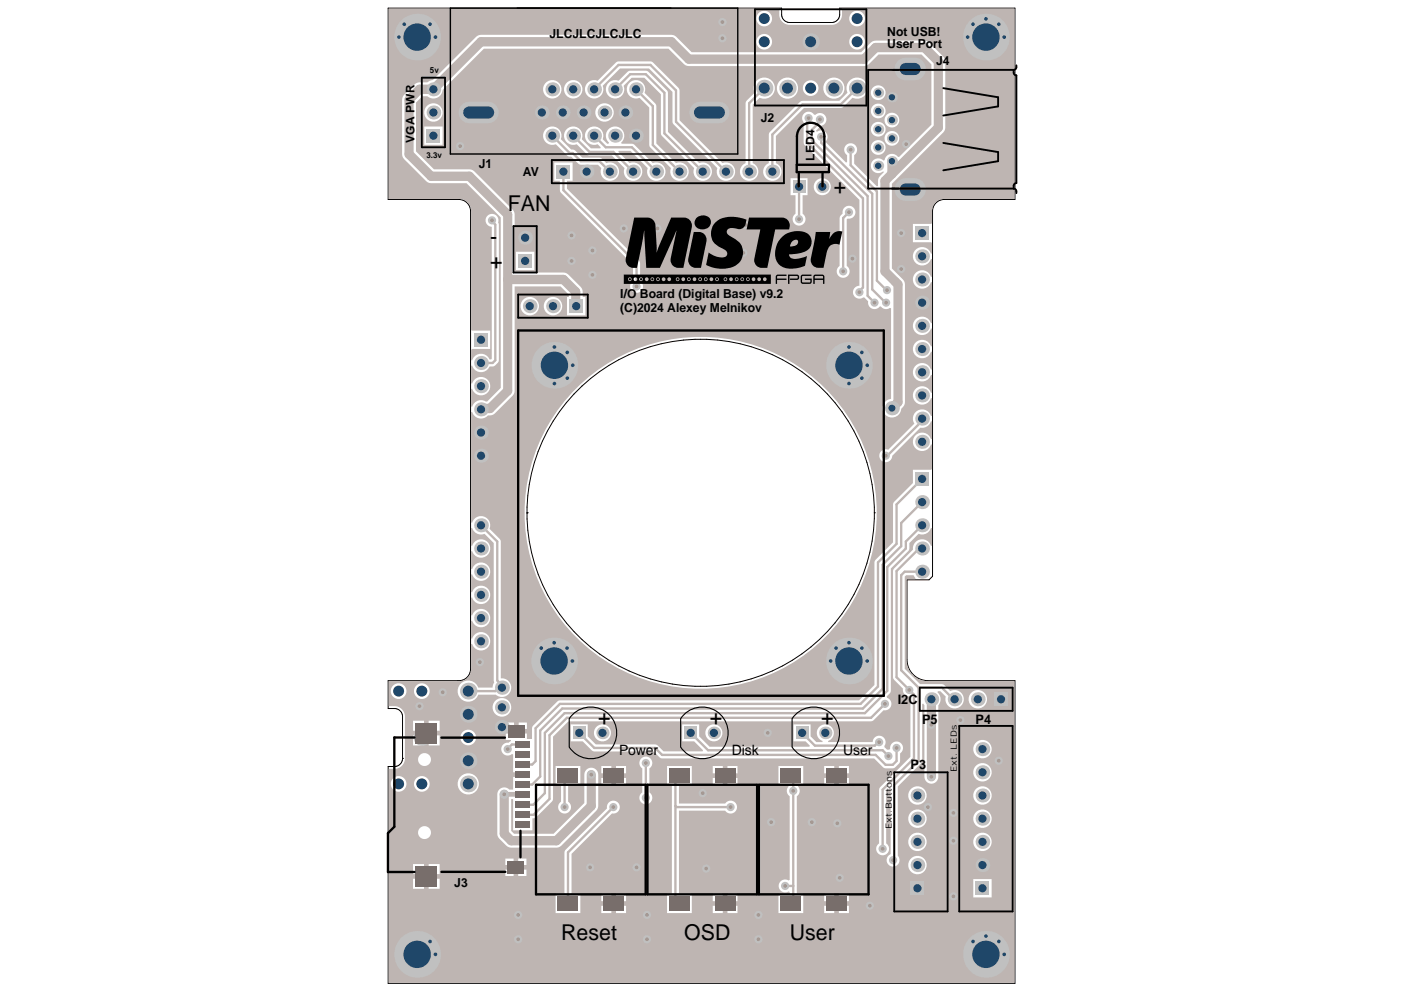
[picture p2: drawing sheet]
<svg xmlns="http://www.w3.org/2000/svg" width="297mm" height="210mm" viewBox="0 0 297 210" stroke-linecap="round" stroke-linejoin="round" font-family="sans-serif">
<defs><g id="words">
<text font-size="14.5" x="131.2" y="57.2">A</text>
<g font-size="4.6">
<text x="176.4" y="41">+</text>
<text x="107.4" y="44.7">FAN</text>
<text x="103.7" y="51.5">-</text>
<text x="103.7" y="56.9">+</text>
<text x="126.6" y="153.4">+</text>
<text x="150.1" y="153.4">+</text>
<text x="173.7" y="153.4">+</text>
<text x="118.7" y="199">Reset</text>
<text x="144.7" y="199">OSD</text>
<text x="167.1" y="199">User</text>
</g>
<g font-size="3">
<text x="131" y="159.7">Power</text>
<text x="154.8" y="159.7">Disk</text>
<text x="178.4" y="159.7">User</text>
</g>
<g font-size="2.8">
<text x="189.9" y="148.9">I2C</text>
<text x="195.1" y="153.1">P5</text>
<text x="206.4" y="153.1">P4</text>
<text x="192.6" y="162.7">P3</text>
</g>
<g font-size="2.6">
<text x="116.3" y="8.1">JLCJLCJLCJLC</text>
<text x="187.7" y="7.6">Not USB!</text>
<text x="187.7" y="10.1">User Port</text>
<text x="198" y="13.7">J4</text>
<text x="160.9" y="25.8">J2</text>
<text x="101.3" y="35.5">J1</text>
<text x="110.6" y="37.3">AV</text>
<text x="131.2" y="63.1">I/O Board (Digital Base) v9.2</text>
<text x="131.2" y="65.9">(C)2024 Alexey Melnikov</text>
<text x="96.1" y="187.7">J3</text>
</g>
<g font-size="2.5">
<text x="87.7" y="30.3" transform="rotate(-90 87.7 30.3)">VGA PWR</text>
<text x="172.4" y="34.1" transform="rotate(-90 172.4 34.1)">LED4</text>
</g>
<g font-size="1.8">
<text x="202.5" y="163.4" transform="rotate(-90 202.5 163.4)">Ext. LEDs</text>
<text x="188.7" y="175.4" transform="rotate(-90 188.7 175.4)">Ext.Buttons</text>
</g>
<g font-size="1.7">
<text x="91" y="15.5">5v</text>
<text x="90.2" y="33.4">3.3v</text>
</g>
</g></defs>
<g fill="none" stroke="#000" stroke-width=".21">
<path d="M82.1 1.7h83.3a2.79 2.79 0 0 0 .4 2.4l.5 .5 .6 .2h9.2l.6-.2 .6-.5a2.79 2.79 0 0 0 .3-2.4h37.1v40.5h-15a2.45 2.45 0 0 0-2.4 2.5v77.2l-.7 .8h-4.7v16.9a4.4 4.4 0 0 0 4.4 4.4h18.4v64.1h-132.6v-45.9a2.79 2.79 0 0 0 2.4-.4l.5-.5 .2-.7v-9.1l-.2-.7-.5-.5a2.79 2.79 0 0 0-2.4-.4v-5.9h15a2.45 2.45 0 0 0 2.5-2.4v-96.9a2.45 2.45 0 0 0-2.5-2.5h-15zM111.5 108.5h.1M185 108.5h.1M83.4 149.9h.1M85.2 160.5h.1"/>
<circle cx="148.2" cy="108.5" r="36.7"/>
</g>
<g fill="#a6968d">
<circle cx="187.7" cy="61.4" r=".39"/>
<circle cx="185" cy="64" r=".39"/>
<circle cx="187.5" cy="64" r=".39"/>
<circle cx="104.1" cy="46.6" r=".39"/>
<circle cx="178.4" cy="57.4" r=".39"/>
<circle cx="180.3" cy="54.7" r=".39"/>
<circle cx="179.6" cy="44.9" r=".39"/>
<circle cx="136.6" cy="168.8" r=".39"/>
<circle cx="136.6" cy="161.5" r=".39"/>
<circle cx="129.8" cy="170.8" r=".39"/>
<circle cx="101.5" cy="140.1" r=".39"/>
<circle cx="125.1" cy="163.9" r=".39"/>
<circle cx="107.4" cy="158.5" r=".39"/>
<circle cx="191.7" cy="30.5" r=".39"/>
<circle cx="152.8" cy="8.1" r=".39"/>
<circle cx="169.1" cy="46.4" r=".39"/>
<circle cx="134.7" cy="60.6" r=".39"/>
<circle cx="106.7" cy="168.1" r=".39"/>
<circle cx="125.3" cy="58.2" r=".39"/>
<circle cx="120.9" cy="55.2" r=".39"/>
<circle cx="125.3" cy="53" r=".39"/>
<circle cx="120.9" cy="49.8" r=".39"/>
<circle cx="171.1" cy="25" r=".39"/>
<circle cx="173.7" cy="29" r=".39"/>
<circle cx="173.5" cy="25.3" r=".39"/>
<circle cx="97.3" cy="30.9" r=".39"/>
<circle cx="139.1" cy="48.3" r=".39"/>
<circle cx="157.8" cy="47.6" r=".39"/>
<circle cx="187.4" cy="96.4" r=".39"/>
<circle cx="187.2" cy="148.9" r=".39"/>
<circle cx="189.7" cy="158.3" r=".39"/>
<circle cx="188" cy="160" r=".39"/>
<circle cx="186" cy="157" r=".39"/>
<circle cx="119.4" cy="170.8" r=".39"/>
<circle cx="148.7" cy="167.8" r=".39"/>
<circle cx="192.4" cy="146" r=".39"/>
<circle cx="132" cy="48.3" r=".39"/>
<circle cx="196.3" cy="170.8" r=".39"/>
<circle cx="167.8" cy="167.3" r=".39"/>
<circle cx="177.2" cy="174.2" r=".39"/>
<circle cx="181.8" cy="61.8" r=".39"/>
<circle cx="203.2" cy="152.4" r=".39"/>
<circle cx="197" cy="153.4" r=".39"/>
<circle cx="197" cy="164.4" r=".39"/>
<circle cx="166.1" cy="187.5" r=".39"/>
<circle cx="151.9" cy="50.3" r=".39"/>
<circle cx="190.7" cy="49.3" r=".39"/>
<circle cx="180" cy="31.7" r=".39"/>
<circle cx="109.6" cy="193.6" r=".39"/>
<circle cx="190.7" cy="56.9" r=".39"/>
<circle cx="149.4" cy="183.8" r=".39"/>
<circle cx="109.6" cy="198.7" r=".39"/>
<circle cx="124.8" cy="183.5" r=".39"/>
<circle cx="134.7" cy="183.5" r=".39"/>
<circle cx="136.9" cy="193.6" r=".39"/>
<circle cx="201.7" cy="177.9" r=".39"/>
<circle cx="184" cy="191.6" r=".39"/>
<circle cx="162.4" cy="155.1" r=".39"/>
<circle cx="93.7" cy="146.5" r=".39"/>
<circle cx="88.7" cy="149.4" r=".39"/>
<circle cx="152.8" cy="4.7" r=".39"/>
<circle cx="211.3" cy="161" r=".39"/>
<circle cx="201.7" cy="172" r=".39"/>
<circle cx="160.5" cy="193.6" r=".39"/>
<circle cx="160.5" cy="198.7" r=".39"/>
<circle cx="136.9" cy="198.7" r=".39"/>
<circle cx="171.8" cy="174" r=".39"/>
<circle cx="163.2" cy="174" r=".39"/>
<circle cx="201.7" cy="189.7" r=".39"/>
<circle cx="188.9" cy="182" r=".39"/>
<circle cx="186.7" cy="179.6" r=".39"/>
<circle cx="177.6" cy="185.7" r=".39"/>
<circle cx="157.3" cy="53.5" r=".39"/>
<circle cx="154.6" cy="170.8" r=".39"/>
</g>
<path d="M82.2 1.8h82.7v1.4a2.21 2.21 0 0 0 2.2 2.1h9a2.21 2.21 0 0 0 2-2.1v-1.4h36.5v40.3h-14.9l-1.2 .3-.7 .6-.5 .9-.1 3.3-.2 .2h-3.9v3.9h3.9l.2 .1v2.2l-.3 .1a1.95 1.95 0 0 0-3-1.1 1.95 1.95 0 0 0 0 3.2 1.95 1.95 0 0 0 3-1h.3v3.7l-.3 .1v-.2a1.95 1.95 0 0 0-3-.8 1.95 1.95 0 0 0 .1 3.1 1.95 1.95 0 0 0 2.9-1h.3v8.7h-.3v-.2a1.95 1.95 0 0 0-3-.8 1.95 1.95 0 0 0 .1 3.1 1.95 1.95 0 0 0 2.9-1h.3v3.8h-.3v-.2a1.95 1.95 0 0 0-3-.8 1.95 1.95 0 0 0 .1 3.1 1.95 1.95 0 0 0 2.9-1h.3v3.8h-.3v-.2a1.95 1.95 0 0 0-3-.8 1.95 1.95 0 0 0 .1 3.2 1.95 1.95 0 0 0 2.9-1.1l.3 .1v3.7h-.3v-.2a1.95 1.95 0 0 0-3-.8 1.95 1.95 0 0 0 .1 3.2 1.95 1.95 0 0 0 2.9-1.1l.3 .1v3.7h-.3v-.2a1.95 1.95 0 0 0-2.7-1 1.95 1.95 0 0 0-.7 2.8l-5.6 5.6-.3-.1a1.37 1.37 0 0 0-1.6 1.2 1.37 1.37 0 0 0 1.3 1.5 1.37 1.37 0 0 0 1.5-1.3l6-6a1.92 1.92 0 0 0 2.1-1.4l.3 .1v3.7h-.3v-.2a1.95 1.95 0 0 0-3-.8 1.95 1.95 0 0 0 .1 3.2 1.95 1.95 0 0 0 2.9-1.1l.3 .1v5.1l-.2 .2h-3.9v2.8l-4.1 4.2-.1 8.4-3.8 3.9-.1 26.2-3.2 3.3h-63.3l-.6 .2-5.1 5.2-.2 .5v2.3h-1.1v-1.2h-4.5v1.4h1.1v.2l-.5 .4a1.37 1.37 0 0 0-1.5 1.7 1.37 1.37 0 0 0 2.2 .6l.3 .1v3.8h2v1h-2v2.7h-.9a1.47 1.47 0 0 0-1.6-.4 1.47 1.47 0 0 0-.9 1.4l.1 8.7 .3 .7 1.5 1.4 1.1 .5 9.9-.1 .7-.4 7.6-7.6 .2-.8-.1-7a1.47 1.47 0 0 0-1.6-1.1 1.47 1.47 0 0 0-1.3 1.5v6l-6.5 6.5h-8.3l-.7-.6v-6.7h.5v6.6h4v-2.5l.8-.3 3.5-3.6 .1-13.4 3.2-3.3h64.1l.5-.2 2.2-2.1a1.37 1.37 0 0 0 1.6-1 1.37 1.37 0 0 0-.9-1.7l-.1-.2 .6-.7 .3-.5v-25.9l3.7-3.7 .2-.5v-1.2l1.9-1.9a1.94 1.94 0 0 0 2.6-1.3h.3v3.8h-.3v-.2a1.96 1.96 0 0 0-2.3-1.1 1.96 1.96 0 0 0-1.5 2.1l-4 4-.2 .5v22.5l.2 .5 1.9 2a1.44 1.44 0 0 0 1.6 1.6v12.8l-6.6 6.6-.1 11.7a1.37 1.37 0 0 0-.2 2.1 1.37 1.37 0 0 0 2.1-.1 1.37 1.37 0 0 0-.3-2v-11.1l.7-.7 .2 .1v13.9a1.37 1.37 0 0 0-.7 2 1.37 1.37 0 0 0 2 .4 1.37 1.37 0 0 0 .2-2v-14.7l5.1-5.2 .1-12.2 .2-.1 .3 .3v15.2a1.47 1.47 0 0 0 1.4 1.4 1.47 1.47 0 0 0 1.5-1.4v-15.2a1.91 1.91 0 0 0-.2-2.7l.1-.2h.5l1.2 1.1-.1 .3a1.95 1.95 0 0 0 2.1 2.2 1.95 1.95 0 0 0 1.7-2.4 1.95 1.95 0 0 0-2.7-1.3l-1.6-1.4h-4.8l-3.3-3.3v-19.5l.3-.3h1.6l.4 .6-.1 .3-1.8 .1v17.4l.5 1.6 1.1 1.4 .8 .5 1.7 .5h18.7v63.9h-132.4v-45.3h1.4a2.21 2.21 0 0 0 2.1-2.2v-9a2.21 2.21 0 0 0-2.3-2.1h-1.2v-5.3h14.9l1.2-.3 .8-.6 .5-.9 .1-6 .2-.1 .1 .2a1.95 1.95 0 0 0 3 .8 1.95 1.95 0 0 0-.1-3.1 1.95 1.95 0 0 0-3 1h-.2v-3.7l.2-.1 .1 .2a1.96 1.96 0 0 0 3 .8 1.96 1.96 0 0 0-.1-3.1 1.96 1.96 0 0 0-3 1h-.2v-3.7l.2-.1 .1 .2a1.95 1.95 0 0 0 3 .8 1.95 1.95 0 0 0-.1-3.1 1.95 1.95 0 0 0-3 1h-.2v-3.7l.2-.1 .1 .2a1.95 1.95 0 0 0 3 .8 1.95 1.95 0 0 0-.1-3.1 1.95 1.95 0 0 0-3 1h-.2v-3.7l.2-.1 .1 .2a1.96 1.96 0 0 0 3 .8 1.96 1.96 0 0 0-.1-3.1 1.96 1.96 0 0 0-3 1h-.2v-3.8h.2l.1 .2a1.96 1.96 0 0 0 2.5 1.1l2 1.9v29.1l.1 .4-.4 1.1h-3a2.24 2.24 0 0 0-3.5-1.1 2.24 2.24 0 0 0 0 3.6 2.24 2.24 0 0 0 3.5-1h3.7a1.97 1.97 0 0 0 3.2-.9 1.97 1.97 0 0 0-2.1-2.6v-28.9l-.3-.5-2.1-2.2a1.95 1.95 0 0 0-1.2-2.6 1.95 1.95 0 0 0-2.5 1.3h-.2v-23.4h.2l.1 .2a1.95 1.95 0 0 0 3.2 .5 1.73 1.73 0 0 0 1.5-.4l3.8-3.8 .3-.6 .1-22.5h9.7l1.7 1.7v.5h-.3v3.9h3.8v-3.9h-.5l-.1-1.4-.4-.7-2.6-2.6-.6-.4h-10.7v-12.3l-.4-1-8.5-8.4-.7-.2h-7.5l-3.8-3.8v-10.3l1.4-1.3a3.4 3.4 0 0 1 2 .4 1.94 1.94 0 0 0 2.2-1.8l8.8-8.7h39l3.3 3.3 1 .4h37.1l1-.4 2.1-2.1h9.1l2.1 2.1v12.8l-6.9 6.8h-.3a1.63 1.63 0 0 0-1.6-.6 1.63 1.63 0 0 0-1.2 1.3l-.3-.1a1.57 1.57 0 0 0-2.2 .2 1.57 1.57 0 0 0 .1 2.1 1.57 1.57 0 0 0 2.1 .2l.3 .1a2.7 2.7 0 0 0-1.3 3h-.3l-4.8-4.8 .1-1.8a1.37 1.37 0 0 0 .2-2.1 1.37 1.37 0 0 0-2.1 .1 1.37 1.37 0 0 0 .3 2v1.5l-.2 .1-4.4-4.4 .2-.2a1.4 1.4 0 0 0-.1-1.8 1.4 1.4 0 0 0-1.9-.2l-.2-.1 1-1.1a1.37 1.37 0 0 0 1.1-1.9 1.37 1.37 0 0 0-2.2-.4l-.3-.1a1.38 1.38 0 0 0-2-.3 1.38 1.38 0 0 0-.2 2v4.3l.2 .5 11.6 11.6v18.2h-.2a1.38 1.38 0 0 0-1 1.9 1.38 1.38 0 0 0 2.1 .5l.2 .1 .8 .9a1.37 1.37 0 0 0 .8 1.4 1.37 1.37 0 0 0 1.6-.4h.3a1.37 1.37 0 0 0 1.9 .2l.2 .1v19.2a1.97 1.97 0 0 0-1.8 2 1.97 1.97 0 0 0 2 1.9 1.97 1.97 0 0 0 2-1.8 1.79 1.79 0 0 0 .8-1.4v-24.9l-.5-1.1-2.3-2.3v-17.9l10.9-10.9 .3-.6v-14.8l-.3-.6-3.3-3.2-.7-.2h-10.7l-.7 .4-2 2h-35.9l-3.2-3.2-1.1-.4h-40.2l-1.1 .4-9.3 9.2a4 4 0 0 1-2.6 .4l-1.1 .5-2.2 2.2-.4 .6v11.9l.2 .8 4.9 4.9 .6 .4 7.9 .1 7.2 7.2v36.1l-2.8 2.9h-.3a1.92 1.92 0 0 0-2.9 1.1l-.2-.1v-3.7h.2l.1 .2a1.95 1.95 0 0 0 3 .8 1.95 1.95 0 0 0-.1-3.2 1.95 1.95 0 0 0-3 1h-.2v-3.7h.2l.1 .2a1.96 1.96 0 0 0 1.8 1.2 1.96 1.96 0 0 0 1.8-1.2 1.71 1.71 0 0 0 1.9-1.4v-29.4a1.37 1.37 0 0 0-1.3-1.5 1.37 1.37 0 0 0-1.5 1.2 1.37 1.37 0 0 0 1.3 1.5v27.9l-.4 .2-.3-.5a1.94 1.94 0 0 0-1.9-.7 1.94 1.94 0 0 0-1.5 1.3h-.2v-2.2l.2-.2h3.8v-3.8h-3.9l-.1-.2v-25.1l-.3-1.3-1.1-1-1-.3h-15.1zM179.7 3.9a1.66 1.66 0 0 0 3.3 0 1.66 1.66 0 0 0-3.3 0zM160 3.9a1.66 1.66 0 0 0 3.3 0 1.66 1.66 0 0 0-3.3 0zM179.7 8.8a1.66 1.66 0 0 0 3.3 0 1.66 1.66 0 0 0-3.3 0zM160 8.8a1.66 1.66 0 0 0 3.3 0 1.66 1.66 0 0 0-3.3 0zM169.8 18.7a1.7 1.7 0 0 0 3.4 0 1.7 1.7 0 0 0-3.4 0zM119.3 18.9a1.96 1.96 0 0 0 3.9 0 1.96 1.96 0 0 0-3.9 0zM114.9 18.9a1.96 1.96 0 0 0 3.9 0 1.96 1.96 0 0 0-3.9 0zM162.9 27.9l-.2 .6v6a1.96 1.96 0 0 0-.8 3 1.96 1.96 0 0 0 3.1 0 1.96 1.96 0 0 0-.8-3v-5.7l5.9-6h8.1l2.2-2.1a2.24 2.24 0 0 0 3.2-1.7 2.24 2.24 0 0 0-2.6-2.6 2.24 2.24 0 0 0-1.7 3.2l-1.7 1.7-8.1 .1zM174.2 18.7a2.25 2.25 0 0 0 4.5 0 2.25 2.25 0 0 0-4.5 0zM164.3 18.7a2.25 2.25 0 0 0 4.5 0 2.25 2.25 0 0 0-4.5 0zM159.9 17.3a2.21 2.21 0 0 0-.2 2.3l-1.7 1.7-.3 .5v12.7a1.96 1.96 0 0 0-.8 3 1.96 1.96 0 0 0 3.1 0 1.96 1.96 0 0 0-.8-3v-12.3l1.5-1.5a2.25 2.25 0 0 0 2.9-1 2.25 2.25 0 0 0-.7-2.9 2.25 2.25 0 0 0-3 .5zM184.2 19.6a1.6 1.6 0 0 0 3.2 0 1.6 1.6 0 0 0-3.2 0zM184.2 23.5a1.6 1.6 0 0 0 3.2 0 1.6 1.6 0 0 0-3.2 0zM125.9 23.8a2 2 0 0 0 4 0 2 2 0 0 0-4 0zM89.7 23.8a2 2 0 0 0 4 0 2 2 0 0 0-4 0zM187.1 25.4a1.6 1.6 0 0 0 3.2 0 1.6 1.6 0 0 0-3.2 0zM184.2 27.3a1.6 1.6 0 0 0 3.2 0 1.6 1.6 0 0 0-3.2 0zM119.7 27.5a1.96 1.96 0 0 0 0 2.4 1.96 1.96 0 0 0 2.3 .6l2.4 2.3 5 .1 2.7 2.7a1.96 1.96 0 0 0 1.6 2.7 1.96 1.96 0 0 0 2.2-2.2 1.96 1.96 0 0 0-2.7-1.6l-2.4-2.4 .1-.2h2.5l3.6 3.7a1.96 1.96 0 0 0 1.6 2.7 1.96 1.96 0 0 0 2.2-2.2 1.96 1.96 0 0 0-2.7-1.6l-4.1-4-2.5-.1-.1-.2a1.95 1.95 0 0 0 .1-2.8 1.95 1.95 0 0 0-2.8 0 1.95 1.95 0 0 0 .1 2.8l-.1 .2h-.2l-1-.9a1.96 1.96 0 0 0-1.5-2.7 1.96 1.96 0 0 0-2.2 2.2 1.96 1.96 0 0 0 2.6 1.5l.7 .7-.1 .2h-2l-1.9-1.9a1.96 1.96 0 0 0-.9-2.5 1.96 1.96 0 0 0-2.5 .5zM89.8 26.8v3.8h3.8v-3.8zM187.1 29.3a1.6 1.6 0 0 0 3.2 0 1.6 1.6 0 0 0-3.2 0zM184.2 31.2a1.6 1.6 0 0 0 3.2 0 1.6 1.6 0 0 0-3.2 0zM124.1 17.7a1.96 1.96 0 0 0 1.3 3.1 1.96 1.96 0 0 0 2.1-2.7l3.7-3.6h6.1l5 5v6.3l.2 .5 9.3 9.3a1.96 1.96 0 0 0 1.5 2.7 1.96 1.96 0 0 0 2.2-2.2 1.96 1.96 0 0 0-2.7-1.6l-9-9-.1-6.6-5.8-5.9h-7.3l-4.2 4.1a1.96 1.96 0 0 0-2.3 .6zM128.6 17.7a1.96 1.96 0 0 0 1.3 3.1 1.96 1.96 0 0 0 2-2.7l1.7-1.6h2.7l3.5 3.4 .1 8.6 7 7.1a1.96 1.96 0 0 0 1.5 2.7 1.96 1.96 0 0 0 2.2-2.2 1.96 1.96 0 0 0-2.7-1.6l-6.6-6.6v-8.3l-.2-.5-3.9-3.9-.6-.2h-3.6l-2.1 2.1a1.96 1.96 0 0 0-2.3 .6zM133 17.7a1.96 1.96 0 0 0 0 2.4 1.96 1.96 0 0 0 2.3 .6l2.1 2.1v8.2l4.5 4.6a1.96 1.96 0 0 0 1.6 2.7 1.96 1.96 0 0 0 2.2-2.2 1.96 1.96 0 0 0-2.7-1.6l-4.1-4.1-.1-8.2-2.4-2.6a1.96 1.96 0 0 0-.9-2.4 1.96 1.96 0 0 0-2.5 .5zM115.3 27.5a1.96 1.96 0 0 0 0 2.4 1.96 1.96 0 0 0 2.3 .6l2.4 2.4 .9 .2 1.7 1.7 3.9 .1 .7 .7a1.96 1.96 0 0 0 1.6 2.7 1.96 1.96 0 0 0 2.2-2.2 1.96 1.96 0 0 0-2.7-1.6l-1.2-1.1h-3.9l-1.5-1.5-.9-.3-2.1-2.1a1.96 1.96 0 0 0-.9-2.5 1.96 1.96 0 0 0-2.5 .5zM172.2 39.5a1.81 1.81 0 0 0 3.6 0 1.81 1.81 0 0 0-3.6 0zM178.5 44.1l-.2 .3a1.66 1.66 0 0 1-.6 1.4l-.1 10.5a1.37 1.37 0 0 0-.2 2 1.37 1.37 0 0 0 2 0 1.37 1.37 0 0 0-.3-2v-9.9l.2-.2a1.37 1.37 0 0 0 1.6-1.8 1.37 1.37 0 0 0-2.4-.3zM167.3 37.7v3.6h1v3.9a1.37 1.37 0 0 0-.3 2.1 1.37 1.37 0 0 0 2.1 0 1.37 1.37 0 0 0-.3-2.1v-3.9h1v-3.6zM109.2 53.3v3.8h3.8v-3.8zM117.3 34.4v3.9h1.2v2.2l15.4 15.5v3.5a1.37 1.37 0 0 0-.3 2 1.37 1.37 0 0 0 2.1 0 1.37 1.37 0 0 0-.3-2v-3.8l-.2-.5-15.2-15.3v-1.6h1.1v-3.9zM115 64.8a1.96 1.96 0 0 0 3.9 0 1.96 1.96 0 0 0-3.9 0zM110.1 64.8a1.96 1.96 0 0 0 3.9 0 1.96 1.96 0 0 0-3.9 0zM111 108.5a37.2 37.2 0 0 0 74.5 0 37.2 37.2 0 0 0-74.5 0zM87.6 146.2a1.66 1.66 0 0 0 3.3 0 1.66 1.66 0 0 0-3.3 0zM82.7 146.2a1.66 1.66 0 0 0 3.3 0 1.66 1.66 0 0 0-3.3 0zM204.9 148a1.96 1.96 0 0 0 3.9 0 1.96 1.96 0 0 0-3.9 0zM104.2 149.7a2 2 0 0 0 4 0 2 2 0 0 0-4 0zM109.7 152.9v1.3h1.8v-1.3zM107 152.9v1.3h1.8v-1.3zM90.7 152.5v2.1h2.3v-2.1zM87.4 152.5v2.1h2.3v-2.1zM149.2 155.1a1.81 1.81 0 0 0 3.6 0 1.81 1.81 0 0 0-3.6 0zM125.6 155.1a1.85 1.85 0 0 0 3.7 0 1.85 1.85 0 0 0-3.7 0zM120.8 153.3v3.6h2.5l1.9 1.9 .5 .2h12.6l1.2 1.3 .6 .2h44.8l2.2 2 1.8 .1a2.35 2.35 0 0 0 1.5-1.3v-1.9a1.39 1.39 0 0 0-.2-2.4 1.39 1.39 0 0 0-1.9 1.5l-.6 .1-.5-.5-.1-.2a1.37 1.37 0 0 0-.6-2.2 1.37 1.37 0 0 0-1.9 1.3h-9.4v-.2a1.8 1.8 0 0 0 .9-2.8 1.8 1.8 0 0 0-2.9 0 1.8 1.8 0 0 0 .8 2.8v.2h-1.3l-1.2-1.2v-2.5h-3.6v3.6h2.5l.9 .9-.1 .2h-21.1l-2.2-2.2v-2.5h-3.6v3.6h2.6l1.8 1.9v.2h-8.3l-1.3-1.3-.5-.2h-12.5l-1.8-1.7v-2.5zM97.4 156.1a1.66 1.66 0 0 0 3.3 0 1.66 1.66 0 0 0-3.3 0zM90.7 155.6v2.1h2.3v-2.1zM87.4 155.6v2.1h2.3v-2.1zM205.9 158.5a1.96 1.96 0 0 0 3.9 0 1.96 1.96 0 0 0-3.9 0zM88.4 160.7a1.4 1.4 0 0 0 2.8 0 1.4 1.4 0 0 0-2.8 0zM153.9 162.1v1.5h2.1v-1.5zM177.5 162.1v1.5h2.1v-1.5zM130.3 162.1v1.5h2.2v-1.5zM150.8 162.1v1.5h2.1v-1.5zM174.4 162.1v1.5h2.1v-1.5zM127.2 162.1v1.5h2.1v-1.5zM205.9 163.4a1.96 1.96 0 0 0 3.9 0 1.96 1.96 0 0 0-3.9 0zM177.5 164.6v1.6h2.1v-1.6zM174.4 164.6v1.6h2.1v-1.6zM153.9 164.6v1.6h2.1v-1.6zM150.8 164.6v1.6h2.1v-1.6zM130.3 164.6v1.6h2.2v-1.6zM127.2 164.6v1.6h2.1v-1.6zM87.6 165.9a1.66 1.66 0 0 0 3.3 0 1.66 1.66 0 0 0-3.3 0zM82.7 165.9a1.66 1.66 0 0 0 3.3 0 1.66 1.66 0 0 0-3.3 0zM96.8 165.9a2.25 2.25 0 0 0 4.5 0 2.25 2.25 0 0 0-4.5 0zM135.5 160.6a1.36 1.36 0 0 0 .4 2v5.1a1.37 1.37 0 0 0-.3 2 1.37 1.37 0 0 0 2.1 0 1.37 1.37 0 0 0-.3-2v-5.1a1.37 1.37 0 0 0 .2-2.1 1.37 1.37 0 0 0-2.1 .1zM205.9 168.3a1.96 1.96 0 0 0 3.9 0 1.96 1.96 0 0 0-3.9 0zM192.1 168.3a2 2 0 0 0 4 0 2 2 0 0 0-4 0zM141.1 162.1v4.1h1v22.9h-1v4.1h5.3v-4.1h-2.8v-17.6h9.8a1.37 1.37 0 0 0 2.1 .3 1.37 1.37 0 0 0 0-2.1 1.37 1.37 0 0 0-2.1 .3h-9.8v-3.8h2.8v-4.1zM128.7 169.9l-.3 .7v.4l-8.9 9.1-.1 9h-1.9v4.1h5.3v-4.1h-1.9v-8.4l8.6-8.6a1.37 1.37 0 0 0 1.5-1.8 1.37 1.37 0 0 0-2.3-.4zM117.5 162.1v4.1h1.2v3.4a1.37 1.37 0 0 0-.3 2.1 1.37 1.37 0 0 0 2.1 0 1.37 1.37 0 0 0-.3-2.1v-3.4h2.6v-4.1zM205.9 173.2a1.96 1.96 0 0 0 3.9 0 1.96 1.96 0 0 0-3.9 0zM192.1 173.2a2 2 0 0 0 4 0 2 2 0 0 0-4 0zM88.4 176.2a1.4 1.4 0 0 0 2.8 0 1.4 1.4 0 0 0-2.8 0zM205.9 178.1a1.96 1.96 0 0 0 3.9 0 1.96 1.96 0 0 0-3.9 0zM192.1 178.1a2 2 0 0 0 4 0 2 2 0 0 0-4 0zM109.6 181.7v1.3h1.8v-1.3zM106.9 181.7v1.3h1.8v-1.3zM90.7 182.8v2.2h2.3v-2.2zM87.4 182.8v2.2h2.3v-2.2zM192.1 183a2 2 0 0 0 4 0 2 2 0 0 0-4 0zM109.6 184v1.4h1.8v-1.4zM106.9 184v1.4h1.8v-1.4zM164.7 162.1v4.1h2l.1 .2a1.34 1.34 0 0 0 .3 2.1v17.7l-.3 .1a1.37 1.37 0 0 0-2.1 1.2 1.37 1.37 0 0 0 2.1 1.1l.3 .1v.4h-2.4v4.1h5.2v-4.1h-1.3v-20.6a1.34 1.34 0 0 0 .2-2.1l.1-.2h1v-4.1zM90.7 185.9v2.2h2.3v-2.2zM87.4 185.9v2.2h2.3v-2.2zM205.9 186v3.9h3.9v-3.9zM153.9 189.1v1.6h2.1v-1.6zM177.5 189.1v1.6h2.1v-1.6zM130.3 189.1v1.6h2.2v-1.6zM150.8 189.1v1.6h2.1v-1.6zM174.4 189.1v1.6h2.1v-1.6zM127.2 189.1v1.6h2.1v-1.6zM177.5 191.7v1.5h2.1v-1.5zM174.4 191.7v1.5h2.1v-1.5zM153.9 191.7v1.5h2.1v-1.5zM150.8 191.7v1.5h2.1v-1.5zM130.3 191.7v1.5h2.2v-1.5zM127.2 191.7v1.5h2.1v-1.5z" fill="#beb5b2"/>
<g fill="none" stroke="#beb5b2" stroke-width=".5">
<path d="M125.7 18.9l5.2-5.2h6.7l5.4 5.4v6.7l10.6 10.5M130.1 18.9l3.2-3.2h3.3l4 3.9v8.6l8.1 8.1M134.6 18.9l3.5 3.5v8.3l5.7 5.6M161.7 18.6l-3.2 3.2v14.5M181.3 18.6l-3.4 3.5h-8.1l-6.4 6.4v7.8M185.7 19.6h.1M116.8 28.7l3.7 3.7h.7l1.7 1.7h3.9l2.2 2.2M119.2 36.3v3.9l15.5 15.5v4.9M121.3 28.7l3.4 3.4h5.1l4.1 4.2M125.7 28.7l2.5 2.5h5.5l5.1 5.1M169.1 39.5v6.9M171.1 25l-.3 .2v.7v4.3l11.8 11.8v18.8l-1 1"/>
<path d="M173.5 25.3v.3l-.4 .6-1.3 1.3v2.2l11.8 11.8v21.1l1.2 1.2M173.7 29v1.2l10.8 10.8v20.2l2.8 2.8 .3-.2M180 31.7v3.3l5.5 5.5v18.9l2.2 2M185.3 23.5h.5M185.4 27.3h.4M104.1 46.6v.2l.7 .7v28.7l-.6 .6h-2.4M179.6 44.9l-1.2 1.2v11.3M194.6 68.9h.5M195.1 73.2v.7M195.1 78v.8M195.1 88.6v.5l-7.4 7.3h-.3M101.8 111.2l3.4 3.4v29.4l1 1v.5h-.7l-.7 .7h-5.7"/>
<path d="M195.1 111.2l-3.5 3.4v1.5l-3.9 3.9v26.2l-4.7 4.7h-63.6l-4.1 4.2v12.7l-2.5 2.5h-2.2M195.1 101.3l-5.4 5.4v8.4l-3.9 3.9v26.3l-3.7 3.6h-63.6l-5.2 5.2v7l-.7 .7h-2M195.1 106.2l-4.4 4.5v4.9l-4 3.9v26.2l-4.1 4.2h-63.6l-4.7 4.7v9.7l-1.7 1.7h-2M195.1 116.1h-.6l-4.8 4.7v22.5l3.7 3.7v13.5l-6.7 6.6v12.5M195.1 121h-3.7l-.7 .7v20.1l3.6 3.7M110.6 157.5h-2.3l-.9 1M122.5 155.1l3.2 3.2h12.9l1.5 1.4h45.2l2.1 2.1h1.5l.8-.8v-2.7M146.1 155.1l3.7 3.7h36.9l1.3 1.2M169.7 155.2v-.1l2.7 2.7h12.7l.7-.8h.2M187.2 148.9l-2.9 3h-64.4l-3.6 3.7v13.5l-3.4 3.3h-2.3M194.3 145.5h5l2.7 2.7M194.3 145.5v15.5l-5.1 5.1v15.7l-.3 .2"/>
<path d="M111.6 161.8h.1M120.2 164.1l-.8 .7v6.2M129.8 170.8l-9.6 9.6v10.8M136.6 161.5v7.3M142.9 164.1h.8M142.9 170.5l.2 .3h11.5M143.7 164.1l-.4-.4-.4 .3v26.3M143.7 164.1h.1M167.3 164.1l.5 .5v26.6M166.1 187.5h1.7"/>
</g>
<path d="M188.7 34.1v2.7M107.4 59.1h11.8l2.6 2.6 .1 3.1-.5 .5M101.8 81.7h.2M188.7 86.4l1.3-1.3v-24.9l-2.8-2.8v-19.1l11.3-11.3v-14l-2.9-2.9h-10.3l-2.5 2.4h-37.1l-3.7-3.7h-40.2l-10.1 10.1h-2.9l-2.3 2.2v11.5l4.7 4.7h8.1l8.1 8.1v37.3l-3.7 3.7h-1.7l-.2 .2M197 148v16.4M125.1 163.9v6.6l-7.4 7.4h-9.5l-1.5-1.5v-8.3" fill="none" stroke="#beb5b2" stroke-width="2"/>
<path d="M197 147.5v.5M106.7 168.1l3.9 .1M204.2 167.3h.2l.3 .3" fill="none" stroke="#beb5b2" stroke-width=".99"/>
<circle cx="187.7" cy="61.4" r=".87" fill="#c0c0c0"/>
<circle cx="187.7" cy="61.4" r=".39" fill="#a6968d"/>
<circle cx="185" cy="64" r=".87" fill="#c0c0c0"/>
<circle cx="185" cy="64" r=".39" fill="#a6968d"/>
<circle cx="187.5" cy="64" r=".87" fill="#c0c0c0"/>
<circle cx="187.5" cy="64" r=".39" fill="#a6968d"/>
<circle cx="104.1" cy="46.6" r=".87" fill="#c0c0c0"/>
<circle cx="104.1" cy="46.6" r=".39" fill="#a6968d"/>
<circle cx="178.4" cy="57.4" r=".87" fill="#c0c0c0"/>
<circle cx="178.4" cy="57.4" r=".39" fill="#a6968d"/>
<circle cx="180.3" cy="54.7" r=".87" fill="#c0c0c0"/>
<circle cx="180.3" cy="54.7" r=".39" fill="#a6968d"/>
<circle cx="179.6" cy="44.9" r=".87" fill="#c0c0c0"/>
<circle cx="179.6" cy="44.9" r=".39" fill="#a6968d"/>
<circle cx="136.6" cy="168.8" r=".87" fill="#c0c0c0"/>
<circle cx="136.6" cy="168.8" r=".39" fill="#a6968d"/>
<circle cx="136.6" cy="161.5" r=".87" fill="#c0c0c0"/>
<circle cx="136.6" cy="161.5" r=".39" fill="#a6968d"/>
<circle cx="129.8" cy="170.8" r=".87" fill="#c0c0c0"/>
<circle cx="129.8" cy="170.8" r=".39" fill="#a6968d"/>
<circle cx="101.5" cy="140.1" r=".87" fill="#c0c0c0"/>
<circle cx="101.5" cy="140.1" r=".39" fill="#a6968d"/>
<circle cx="125.1" cy="163.9" r=".87" fill="#c0c0c0"/>
<circle cx="125.1" cy="163.9" r=".39" fill="#a6968d"/>
<circle cx="107.4" cy="158.5" r=".87" fill="#c0c0c0"/>
<circle cx="107.4" cy="158.5" r=".39" fill="#a6968d"/>
<circle cx="191.7" cy="30.5" r=".87" fill="#c0c0c0"/>
<circle cx="191.7" cy="30.5" r=".39" fill="#a6968d"/>
<circle cx="152.8" cy="8.1" r=".87" fill="#c0c0c0"/>
<circle cx="152.8" cy="8.1" r=".39" fill="#a6968d"/>
<circle cx="169.1" cy="46.4" r=".87" fill="#c0c0c0"/>
<circle cx="169.1" cy="46.4" r=".39" fill="#a6968d"/>
<circle cx="134.7" cy="60.6" r=".87" fill="#c0c0c0"/>
<circle cx="134.7" cy="60.6" r=".39" fill="#a6968d"/>
<circle cx="106.7" cy="168.1" r=".97" fill="#c0c0c0"/>
<circle cx="106.7" cy="168.1" r=".39" fill="#a6968d"/>
<circle cx="125.3" cy="58.2" r=".87" fill="#c0c0c0"/>
<circle cx="125.3" cy="58.2" r=".39" fill="#a6968d"/>
<circle cx="120.9" cy="55.2" r=".87" fill="#c0c0c0"/>
<circle cx="120.9" cy="55.2" r=".39" fill="#a6968d"/>
<circle cx="125.3" cy="53" r=".87" fill="#c0c0c0"/>
<circle cx="125.3" cy="53" r=".39" fill="#a6968d"/>
<circle cx="120.9" cy="49.8" r=".87" fill="#c0c0c0"/>
<circle cx="120.9" cy="49.8" r=".39" fill="#a6968d"/>
<circle cx="171.1" cy="25" r=".87" fill="#c0c0c0"/>
<circle cx="171.1" cy="25" r=".39" fill="#a6968d"/>
<circle cx="173.7" cy="29" r=".87" fill="#c0c0c0"/>
<circle cx="173.7" cy="29" r=".39" fill="#a6968d"/>
<circle cx="173.5" cy="25.3" r=".87" fill="#c0c0c0"/>
<circle cx="173.5" cy="25.3" r=".39" fill="#a6968d"/>
<circle cx="97.3" cy="30.9" r=".87" fill="#c0c0c0"/>
<circle cx="97.3" cy="30.9" r=".39" fill="#a6968d"/>
<circle cx="139.1" cy="48.3" r=".87" fill="#c0c0c0"/>
<circle cx="139.1" cy="48.3" r=".39" fill="#a6968d"/>
<circle cx="157.8" cy="47.6" r=".87" fill="#c0c0c0"/>
<circle cx="157.8" cy="47.6" r=".39" fill="#a6968d"/>
<circle cx="187.4" cy="96.4" r=".87" fill="#c0c0c0"/>
<circle cx="187.4" cy="96.4" r=".39" fill="#a6968d"/>
<circle cx="187.2" cy="148.9" r=".87" fill="#c0c0c0"/>
<circle cx="187.2" cy="148.9" r=".39" fill="#a6968d"/>
<circle cx="189.7" cy="158.3" r=".87" fill="#c0c0c0"/>
<circle cx="189.7" cy="158.3" r=".39" fill="#a6968d"/>
<circle cx="188" cy="160" r=".87" fill="#c0c0c0"/>
<circle cx="188" cy="160" r=".39" fill="#a6968d"/>
<circle cx="186" cy="157" r=".87" fill="#c0c0c0"/>
<circle cx="186" cy="157" r=".39" fill="#a6968d"/>
<circle cx="119.4" cy="170.8" r=".87" fill="#c0c0c0"/>
<circle cx="119.4" cy="170.8" r=".39" fill="#a6968d"/>
<circle cx="148.7" cy="167.8" r=".87" fill="#c0c0c0"/>
<circle cx="148.7" cy="167.8" r=".39" fill="#a6968d"/>
<circle cx="192.4" cy="146" r=".87" fill="#c0c0c0"/>
<circle cx="192.4" cy="146" r=".39" fill="#a6968d"/>
<circle cx="132" cy="48.3" r=".87" fill="#c0c0c0"/>
<circle cx="132" cy="48.3" r=".39" fill="#a6968d"/>
<circle cx="196.3" cy="170.8" r=".87" fill="#c0c0c0"/>
<circle cx="196.3" cy="170.8" r=".39" fill="#a6968d"/>
<circle cx="167.8" cy="167.3" r=".87" fill="#c0c0c0"/>
<circle cx="167.8" cy="167.3" r=".39" fill="#a6968d"/>
<circle cx="177.2" cy="174.2" r=".87" fill="#c0c0c0"/>
<circle cx="177.2" cy="174.2" r=".39" fill="#a6968d"/>
<circle cx="181.8" cy="61.8" r=".87" fill="#c0c0c0"/>
<circle cx="181.8" cy="61.8" r=".39" fill="#a6968d"/>
<circle cx="203.2" cy="152.4" r=".87" fill="#c0c0c0"/>
<circle cx="203.2" cy="152.4" r=".39" fill="#a6968d"/>
<circle cx="197" cy="153.4" r=".87" fill="#c0c0c0"/>
<circle cx="197" cy="153.4" r=".39" fill="#a6968d"/>
<circle cx="197" cy="164.4" r=".87" fill="#c0c0c0"/>
<circle cx="197" cy="164.4" r=".39" fill="#a6968d"/>
<circle cx="166.1" cy="187.5" r=".87" fill="#c0c0c0"/>
<circle cx="166.1" cy="187.5" r=".39" fill="#a6968d"/>
<circle cx="151.9" cy="50.3" r=".87" fill="#c0c0c0"/>
<circle cx="151.9" cy="50.3" r=".39" fill="#a6968d"/>
<circle cx="190.7" cy="49.3" r=".87" fill="#c0c0c0"/>
<circle cx="190.7" cy="49.3" r=".39" fill="#a6968d"/>
<circle cx="180" cy="31.7" r=".87" fill="#c0c0c0"/>
<circle cx="180" cy="31.7" r=".39" fill="#a6968d"/>
<circle cx="109.6" cy="193.6" r=".87" fill="#c0c0c0"/>
<circle cx="109.6" cy="193.6" r=".39" fill="#a6968d"/>
<circle cx="190.7" cy="56.9" r=".87" fill="#c0c0c0"/>
<circle cx="190.7" cy="56.9" r=".39" fill="#a6968d"/>
<circle cx="149.4" cy="183.8" r=".87" fill="#c0c0c0"/>
<circle cx="149.4" cy="183.8" r=".39" fill="#a6968d"/>
<circle cx="109.6" cy="198.7" r=".87" fill="#c0c0c0"/>
<circle cx="109.6" cy="198.7" r=".39" fill="#a6968d"/>
<circle cx="124.8" cy="183.5" r=".87" fill="#c0c0c0"/>
<circle cx="124.8" cy="183.5" r=".39" fill="#a6968d"/>
<circle cx="134.7" cy="183.5" r=".87" fill="#c0c0c0"/>
<circle cx="134.7" cy="183.5" r=".39" fill="#a6968d"/>
<circle cx="136.9" cy="193.6" r=".87" fill="#c0c0c0"/>
<circle cx="136.9" cy="193.6" r=".39" fill="#a6968d"/>
<circle cx="201.7" cy="177.9" r=".87" fill="#c0c0c0"/>
<circle cx="201.7" cy="177.9" r=".39" fill="#a6968d"/>
<circle cx="184" cy="191.6" r=".87" fill="#c0c0c0"/>
<circle cx="184" cy="191.6" r=".39" fill="#a6968d"/>
<circle cx="162.4" cy="155.1" r=".87" fill="#c0c0c0"/>
<circle cx="162.4" cy="155.1" r=".39" fill="#a6968d"/>
<circle cx="93.7" cy="146.5" r=".87" fill="#c0c0c0"/>
<circle cx="93.7" cy="146.5" r=".39" fill="#a6968d"/>
<circle cx="88.8" cy="149.4" r=".87" fill="#c0c0c0"/>
<circle cx="88.7" cy="149.4" r=".39" fill="#a6968d"/>
<circle cx="152.8" cy="4.7" r=".87" fill="#c0c0c0"/>
<circle cx="152.8" cy="4.7" r=".39" fill="#a6968d"/>
<circle cx="211.3" cy="161" r=".87" fill="#c0c0c0"/>
<circle cx="211.3" cy="161" r=".39" fill="#a6968d"/>
<circle cx="201.7" cy="172" r=".87" fill="#c0c0c0"/>
<circle cx="201.7" cy="172" r=".39" fill="#a6968d"/>
<circle cx="160.5" cy="193.6" r=".87" fill="#c0c0c0"/>
<circle cx="160.5" cy="193.6" r=".39" fill="#a6968d"/>
<circle cx="160.5" cy="198.7" r=".87" fill="#c0c0c0"/>
<circle cx="160.5" cy="198.7" r=".39" fill="#a6968d"/>
<circle cx="136.9" cy="198.7" r=".87" fill="#c0c0c0"/>
<circle cx="136.9" cy="198.7" r=".39" fill="#a6968d"/>
<circle cx="171.8" cy="174" r=".87" fill="#c0c0c0"/>
<circle cx="171.8" cy="174" r=".39" fill="#a6968d"/>
<circle cx="163.2" cy="174" r=".87" fill="#c0c0c0"/>
<circle cx="163.2" cy="174" r=".39" fill="#a6968d"/>
<circle cx="201.7" cy="189.7" r=".87" fill="#c0c0c0"/>
<circle cx="201.7" cy="189.7" r=".39" fill="#a6968d"/>
<circle cx="188.9" cy="182" r=".87" fill="#c0c0c0"/>
<circle cx="188.9" cy="182" r=".39" fill="#a6968d"/>
<circle cx="186.7" cy="179.6" r=".87" fill="#c0c0c0"/>
<circle cx="186.7" cy="179.6" r=".39" fill="#a6968d"/>
<circle cx="177.6" cy="185.7" r=".87" fill="#c0c0c0"/>
<circle cx="177.6" cy="185.7" r=".39" fill="#a6968d"/>
<circle cx="157.3" cy="53.5" r=".87" fill="#c0c0c0"/>
<circle cx="157.3" cy="53.5" r=".39" fill="#a6968d"/>
<circle cx="154.6" cy="170.8" r=".87" fill="#c0c0c0"/>
<circle cx="154.6" cy="170.8" r=".39" fill="#a6968d"/>
<circle cx="88.3" cy="205.8" r=".59" fill="#c0c0c0"/>
<circle cx="88.3" cy="205.8" r=".39" fill="#1f4769"/>
<circle cx="85.5" cy="204.7" r=".59" fill="#c0c0c0"/>
<circle cx="85.5" cy="204.7" r=".39" fill="#1f4769"/>
<circle cx="84.4" cy="201.9" r=".59" fill="#c0c0c0"/>
<circle cx="84.4" cy="201.9" r=".39" fill="#1f4769"/>
<circle cx="85.5" cy="199.2" r=".59" fill="#c0c0c0"/>
<circle cx="85.5" cy="199.2" r=".39" fill="#1f4769"/>
<circle cx="88.3" cy="198.1" r=".59" fill="#c0c0c0"/>
<circle cx="88.3" cy="198.1" r=".39" fill="#1f4769"/>
<circle cx="84.3" cy="165.9" r=".98" fill="#c0c0c0"/>
<circle cx="84.3" cy="165.9" r="1.16" fill="#1f4769"/>
<circle cx="91" cy="204.7" r=".59" fill="#c0c0c0"/>
<circle cx="91" cy="204.7" r=".39" fill="#1f4769"/>
<circle cx="88.3" cy="201.9" r="4.9" fill="#c0c0c0"/>
<circle cx="88.3" cy="201.9" r="2.9" fill="#1f4769"/>
<circle cx="92.1" cy="201.9" r=".59" fill="#c0c0c0"/>
<circle cx="92.1" cy="201.9" r=".39" fill="#1f4769"/>
<circle cx="91" cy="199.2" r=".59" fill="#c0c0c0"/>
<circle cx="91" cy="199.2" r=".39" fill="#1f4769"/>
<circle cx="89.2" cy="165.9" r=".98" fill="#c0c0c0"/>
<circle cx="89.2" cy="165.9" r="1.16" fill="#1f4769"/>
<circle cx="99.1" cy="165.9" r="1.76" fill="#c0c0c0"/>
<circle cx="99.1" cy="165.9" r="1.16" fill="#1f4769"/>
<circle cx="99.1" cy="161" r="1.76" fill="#c0c0c0"/>
<circle cx="99.1" cy="161" r="1.16" fill="#1f4769"/>
<circle cx="89.2" cy="156.1" r="1.76" fill="#c0c0c0"/>
<circle cx="89.2" cy="156.1" r="1.16" fill="#1f4769"/>
<circle cx="99.1" cy="156.1" r=".98" fill="#c0c0c0"/>
<circle cx="99.1" cy="156.1" r="1.16" fill="#1f4769"/>
<path d="M121.2 153.8h2.7v2.6h-2.7z" fill-rule="evenodd" fill="#c0c0c0"/>
<circle cx="122.5" cy="155.1" r=".87" fill="#1f4769"/>
<circle cx="127.5" cy="155.1" r="1.32" fill="#c0c0c0"/>
<circle cx="127.5" cy="155.1" r=".87" fill="#1f4769"/>
<circle cx="106.2" cy="153.8" r="1.49" fill="#c0c0c0"/>
<circle cx="106.2" cy="153.8" r=".87" fill="#1f4769"/>
<circle cx="99.1" cy="151.1" r="1.76" fill="#c0c0c0"/>
<circle cx="99.1" cy="151.1" r="1.16" fill="#1f4769"/>
<circle cx="106.2" cy="149.7" r="1.49" fill="#c0c0c0"/>
<circle cx="106.2" cy="149.7" r=".87" fill="#1f4769"/>
<circle cx="99.1" cy="146.2" r="1.76" fill="#c0c0c0"/>
<circle cx="99.1" cy="146.2" r="1.16" fill="#1f4769"/>
<circle cx="89.2" cy="146.2" r=".98" fill="#c0c0c0"/>
<circle cx="89.2" cy="146.2" r="1.16" fill="#1f4769"/>
<circle cx="84.3" cy="146.2" r=".98" fill="#c0c0c0"/>
<circle cx="84.3" cy="146.2" r="1.16" fill="#1f4769"/>
<circle cx="106.2" cy="145.5" r="1.49" fill="#c0c0c0"/>
<circle cx="106.2" cy="145.5" r=".87" fill="#1f4769"/>
<circle cx="101.8" cy="135.7" r="1.47" fill="#c0c0c0"/>
<circle cx="101.8" cy="135.7" r=".87" fill="#1f4769"/>
<circle cx="101.8" cy="130.8" r="1.47" fill="#c0c0c0"/>
<circle cx="101.8" cy="130.8" r=".87" fill="#1f4769"/>
<circle cx="101.8" cy="125.9" r="1.47" fill="#c0c0c0"/>
<circle cx="101.8" cy="125.9" r=".87" fill="#1f4769"/>
<circle cx="101.8" cy="121" r="1.47" fill="#c0c0c0"/>
<circle cx="101.8" cy="121" r=".87" fill="#1f4769"/>
<circle cx="101.8" cy="116.1" r="1.47" fill="#c0c0c0"/>
<circle cx="101.8" cy="116.1" r=".87" fill="#1f4769"/>
<circle cx="101.8" cy="111.2" r="1.47" fill="#c0c0c0"/>
<circle cx="101.8" cy="111.2" r=".87" fill="#1f4769"/>
<circle cx="101.8" cy="96.4" r="1.47" fill="#c0c0c0"/>
<circle cx="101.8" cy="96.4" r=".87" fill="#1f4769"/>
<circle cx="117.2" cy="143.7" r=".59" fill="#c0c0c0"/>
<circle cx="117.2" cy="143.7" r=".39" fill="#1f4769"/>
<circle cx="120" cy="142.6" r=".59" fill="#c0c0c0"/>
<circle cx="120" cy="142.6" r=".39" fill="#1f4769"/>
<circle cx="114.5" cy="142.6" r=".59" fill="#c0c0c0"/>
<circle cx="114.5" cy="142.6" r=".39" fill="#1f4769"/>
<circle cx="113.4" cy="139.9" r=".59" fill="#c0c0c0"/>
<circle cx="113.4" cy="139.9" r=".39" fill="#1f4769"/>
<circle cx="117.2" cy="139.9" r="4.9" fill="#c0c0c0"/>
<circle cx="117.2" cy="139.9" r="2.9" fill="#1f4769"/>
<circle cx="121.1" cy="139.9" r=".59" fill="#c0c0c0"/>
<circle cx="121.1" cy="139.9" r=".39" fill="#1f4769"/>
<circle cx="114.5" cy="137.1" r=".59" fill="#c0c0c0"/>
<circle cx="114.5" cy="137.1" r=".39" fill="#1f4769"/>
<circle cx="120" cy="137.1" r=".59" fill="#c0c0c0"/>
<circle cx="120" cy="137.1" r=".39" fill="#1f4769"/>
<circle cx="117.2" cy="136" r=".59" fill="#c0c0c0"/>
<circle cx="117.2" cy="136" r=".39" fill="#1f4769"/>
<path d="M192.7 186.5h2.9v2.9h-2.9z" fill-rule="evenodd" fill="#c0c0c0"/>
<circle cx="194.1" cy="188" r=".87" fill="#1f4769"/>
<circle cx="194.1" cy="183" r="1.47" fill="#c0c0c0"/>
<circle cx="194.1" cy="183" r=".87" fill="#1f4769"/>
<circle cx="174.6" cy="155.1" r="1.32" fill="#c0c0c0"/>
<circle cx="174.6" cy="155.1" r=".87" fill="#1f4769"/>
<path d="M144.8 153.8h2.6v2.6h-2.6z" fill-rule="evenodd" fill="#c0c0c0"/>
<circle cx="146.1" cy="155.1" r=".87" fill="#1f4769"/>
<circle cx="151" cy="155.1" r="1.32" fill="#c0c0c0"/>
<circle cx="151" cy="155.1" r=".87" fill="#1f4769"/>
<path d="M168.4 153.8h2.6v2.6h-2.6z" fill-rule="evenodd" fill="#c0c0c0"/>
<circle cx="169.7" cy="155.1" r=".87" fill="#1f4769"/>
<circle cx="208.6" cy="205.8" r=".59" fill="#c0c0c0"/>
<circle cx="208.6" cy="205.8" r=".39" fill="#1f4769"/>
<circle cx="205.9" cy="204.7" r=".59" fill="#c0c0c0"/>
<circle cx="205.9" cy="204.7" r=".39" fill="#1f4769"/>
<circle cx="211.3" cy="204.7" r=".59" fill="#c0c0c0"/>
<circle cx="211.3" cy="204.7" r=".39" fill="#1f4769"/>
<circle cx="204.7" cy="201.9" r=".59" fill="#c0c0c0"/>
<circle cx="204.7" cy="201.9" r=".39" fill="#1f4769"/>
<circle cx="208.6" cy="201.9" r="4.9" fill="#c0c0c0"/>
<circle cx="208.6" cy="201.9" r="2.9" fill="#1f4769"/>
<circle cx="212.5" cy="201.9" r=".59" fill="#c0c0c0"/>
<circle cx="212.5" cy="201.9" r=".39" fill="#1f4769"/>
<circle cx="205.9" cy="199.2" r=".59" fill="#c0c0c0"/>
<circle cx="205.9" cy="199.2" r=".39" fill="#1f4769"/>
<circle cx="211.3" cy="199.2" r=".59" fill="#c0c0c0"/>
<circle cx="211.3" cy="199.2" r=".39" fill="#1f4769"/>
<circle cx="208.6" cy="198.1" r=".59" fill="#c0c0c0"/>
<circle cx="208.6" cy="198.1" r=".39" fill="#1f4769"/>
<path d="M206.4 186.5h2.9v2.9h-2.9z" fill-rule="evenodd" fill="#c0c0c0"/>
<circle cx="207.9" cy="188" r=".87" fill="#1f4769"/>
<circle cx="207.9" cy="183" r="1.47" fill="#c0c0c0"/>
<circle cx="207.9" cy="183" r=".87" fill="#1f4769"/>
<circle cx="194.1" cy="178.1" r="1.47" fill="#c0c0c0"/>
<circle cx="194.1" cy="178.1" r=".87" fill="#1f4769"/>
<circle cx="207.9" cy="178.1" r="1.47" fill="#c0c0c0"/>
<circle cx="207.9" cy="178.1" r=".87" fill="#1f4769"/>
<circle cx="194.1" cy="173.2" r="1.47" fill="#c0c0c0"/>
<circle cx="194.1" cy="173.2" r=".87" fill="#1f4769"/>
<circle cx="207.9" cy="173.2" r="1.47" fill="#c0c0c0"/>
<circle cx="207.9" cy="173.2" r=".87" fill="#1f4769"/>
<circle cx="194.1" cy="168.3" r="1.47" fill="#c0c0c0"/>
<circle cx="194.1" cy="168.3" r=".87" fill="#1f4769"/>
<circle cx="207.9" cy="168.3" r="1.47" fill="#c0c0c0"/>
<circle cx="207.9" cy="168.3" r=".87" fill="#1f4769"/>
<circle cx="207.9" cy="163.4" r="1.47" fill="#c0c0c0"/>
<circle cx="207.9" cy="163.4" r=".87" fill="#1f4769"/>
<circle cx="207.9" cy="158.5" r="1.47" fill="#c0c0c0"/>
<circle cx="207.9" cy="158.5" r=".87" fill="#1f4769"/>
<circle cx="197" cy="148" r="1.47" fill="#c0c0c0"/>
<circle cx="197" cy="148" r=".87" fill="#1f4769"/>
<circle cx="202" cy="148" r="1.47" fill="#c0c0c0"/>
<circle cx="202" cy="148" r=".87" fill="#1f4769"/>
<circle cx="206.9" cy="148" r="1.47" fill="#c0c0c0"/>
<circle cx="206.9" cy="148" r=".87" fill="#1f4769"/>
<path d="M210.3 146.5h2.9v2.9h-2.9z" fill-rule="evenodd" fill="#c0c0c0"/>
<circle cx="211.8" cy="148" r=".87" fill="#1f4769"/>
<circle cx="179.6" cy="143.7" r=".59" fill="#c0c0c0"/>
<circle cx="179.6" cy="143.7" r=".39" fill="#1f4769"/>
<circle cx="176.9" cy="142.6" r=".59" fill="#c0c0c0"/>
<circle cx="176.9" cy="142.6" r=".39" fill="#1f4769"/>
<circle cx="182.3" cy="142.6" r=".59" fill="#c0c0c0"/>
<circle cx="182.3" cy="142.6" r=".39" fill="#1f4769"/>
<circle cx="179.6" cy="139.9" r="4.9" fill="#c0c0c0"/>
<circle cx="179.6" cy="139.9" r="2.9" fill="#1f4769"/>
<circle cx="175.7" cy="139.9" r=".59" fill="#c0c0c0"/>
<circle cx="175.7" cy="139.9" r=".39" fill="#1f4769"/>
<circle cx="176.9" cy="137.1" r=".59" fill="#c0c0c0"/>
<circle cx="176.9" cy="137.1" r=".39" fill="#1f4769"/>
<circle cx="182.3" cy="137.1" r=".59" fill="#c0c0c0"/>
<circle cx="182.3" cy="137.1" r=".39" fill="#1f4769"/>
<circle cx="179.6" cy="136" r=".59" fill="#c0c0c0"/>
<circle cx="179.6" cy="136" r=".39" fill="#1f4769"/>
<circle cx="183.5" cy="139.9" r=".59" fill="#c0c0c0"/>
<circle cx="183.5" cy="139.9" r=".39" fill="#1f4769"/>
<circle cx="195.1" cy="121" r="1.47" fill="#c0c0c0"/>
<circle cx="195.1" cy="121" r=".87" fill="#1f4769"/>
<circle cx="195.1" cy="116.1" r="1.47" fill="#c0c0c0"/>
<circle cx="195.1" cy="116.1" r=".87" fill="#1f4769"/>
<circle cx="195.1" cy="111.2" r="1.47" fill="#c0c0c0"/>
<circle cx="195.1" cy="111.2" r=".87" fill="#1f4769"/>
<circle cx="195.1" cy="106.2" r="1.47" fill="#c0c0c0"/>
<circle cx="195.1" cy="106.2" r=".87" fill="#1f4769"/>
<path d="M193.6 99.9h2.9v2.9h-2.9z" fill-rule="evenodd" fill="#c0c0c0"/>
<circle cx="195.1" cy="101.3" r=".87" fill="#1f4769"/>
<circle cx="195.1" cy="93.5" r="1.47" fill="#c0c0c0"/>
<circle cx="195.1" cy="93.5" r=".87" fill="#1f4769"/>
<circle cx="101.8" cy="91.5" r="1.47" fill="#c0c0c0"/>
<circle cx="101.8" cy="91.5" r=".87" fill="#1f4769"/>
<circle cx="101.8" cy="86.6" r="1.47" fill="#c0c0c0"/>
<circle cx="101.8" cy="86.6" r=".87" fill="#1f4769"/>
<path d="M100.3 70.4h2.9v2.9h-2.9z" fill-rule="evenodd" fill="#c0c0c0"/>
<circle cx="101.8" cy="71.9" r=".87" fill="#1f4769"/>
<circle cx="101.8" cy="81.7" r="1.47" fill="#c0c0c0"/>
<circle cx="101.8" cy="81.7" r=".87" fill="#1f4769"/>
<circle cx="101.8" cy="76.8" r="1.47" fill="#c0c0c0"/>
<circle cx="101.8" cy="76.8" r=".87" fill="#1f4769"/>
<path d="M109.6 53.8h2.9v2.9h-2.9z" fill-rule="evenodd" fill="#c0c0c0"/>
<circle cx="111.1" cy="55.2" r=".87" fill="#1f4769"/>
<circle cx="112.1" cy="64.8" r="1.47" fill="#c0c0c0"/>
<circle cx="112.1" cy="64.8" r=".87" fill="#1f4769"/>
<circle cx="113.4" cy="77.3" r=".59" fill="#c0c0c0"/>
<circle cx="113.4" cy="77.3" r=".39" fill="#1f4769"/>
<circle cx="114.6" cy="80" r=".59" fill="#c0c0c0"/>
<circle cx="114.6" cy="80" r=".39" fill="#1f4769"/>
<circle cx="114.6" cy="74.6" r=".59" fill="#c0c0c0"/>
<circle cx="114.6" cy="74.6" r=".39" fill="#1f4769"/>
<circle cx="117" cy="64.8" r="1.47" fill="#c0c0c0"/>
<circle cx="117" cy="64.8" r=".87" fill="#1f4769"/>
<circle cx="117.3" cy="77.3" r="4.9" fill="#c0c0c0"/>
<circle cx="117.3" cy="77.3" r="2.9" fill="#1f4769"/>
<circle cx="117.3" cy="81.2" r=".59" fill="#c0c0c0"/>
<circle cx="117.3" cy="81.2" r=".39" fill="#1f4769"/>
<circle cx="117.3" cy="73.4" r=".59" fill="#c0c0c0"/>
<circle cx="117.3" cy="73.4" r=".39" fill="#1f4769"/>
<circle cx="120" cy="80" r=".59" fill="#c0c0c0"/>
<circle cx="120" cy="80" r=".39" fill="#1f4769"/>
<circle cx="121.2" cy="77.3" r=".59" fill="#c0c0c0"/>
<circle cx="121.2" cy="77.3" r=".39" fill="#1f4769"/>
<circle cx="120" cy="74.6" r=".59" fill="#c0c0c0"/>
<circle cx="120" cy="74.6" r=".39" fill="#1f4769"/>
<path d="M120.5 63.3h2.9v2.9h-2.9z" fill-rule="evenodd" fill="#c0c0c0"/>
<circle cx="121.9" cy="64.8" r=".87" fill="#1f4769"/>
<circle cx="111.1" cy="50.3" r="1.47" fill="#c0c0c0"/>
<circle cx="111.1" cy="50.3" r=".87" fill="#1f4769"/>
<path d="M90.2 27.3h2.9v2.9h-2.9z" fill-rule="evenodd" fill="#c0c0c0"/>
<circle cx="91.7" cy="28.7" r=".87" fill="#1f4769"/>
<circle cx="91.7" cy="23.8" r="1.47" fill="#c0c0c0"/>
<circle cx="91.7" cy="23.8" r=".87" fill="#1f4769"/>
<circle cx="116.8" cy="28.7" r="1.47" fill="#c0c0c0"/>
<circle cx="116.8" cy="28.7" r=".87" fill="#1f4769"/>
<circle cx="116.8" cy="18.9" r="1.47" fill="#c0c0c0"/>
<circle cx="116.8" cy="18.9" r=".87" fill="#1f4769"/>
<circle cx="114.6" cy="23.8" r="1.47" fill="#c0c0c0"/>
<circle cx="114.6" cy="23.8" r=".87" fill="#1f4769"/>
<circle cx="91.7" cy="18.9" r="1.47" fill="#c0c0c0"/>
<circle cx="91.7" cy="18.9" r=".87" fill="#1f4769"/>
<circle cx="88.3" cy="4" r=".59" fill="#c0c0c0"/>
<circle cx="88.3" cy="4" r=".39" fill="#1f4769"/>
<circle cx="88.3" cy="11.7" r=".59" fill="#c0c0c0"/>
<circle cx="88.3" cy="11.7" r=".39" fill="#1f4769"/>
<circle cx="85.5" cy="10.6" r=".59" fill="#c0c0c0"/>
<circle cx="85.5" cy="10.6" r=".39" fill="#1f4769"/>
<circle cx="91" cy="10.6" r=".59" fill="#c0c0c0"/>
<circle cx="91" cy="10.6" r=".39" fill="#1f4769"/>
<circle cx="88.3" cy="7.9" r="4.9" fill="#c0c0c0"/>
<circle cx="88.3" cy="7.9" r="2.9" fill="#1f4769"/>
<circle cx="84.4" cy="7.9" r=".59" fill="#c0c0c0"/>
<circle cx="84.4" cy="7.9" r=".39" fill="#1f4769"/>
<circle cx="92.1" cy="7.9" r=".59" fill="#c0c0c0"/>
<circle cx="92.1" cy="7.9" r=".39" fill="#1f4769"/>
<circle cx="85.5" cy="5.1" r=".59" fill="#c0c0c0"/>
<circle cx="85.5" cy="5.1" r=".39" fill="#1f4769"/>
<circle cx="91" cy="5.1" r=".59" fill="#c0c0c0"/>
<circle cx="91" cy="5.1" r=".39" fill="#1f4769"/>
<path d="M99.2 23.8h4.1" fill="none" stroke="#c0c0c0" stroke-width="4.5"/>
<path d="M99.2 23.8h4.1" fill="none" stroke="#1f4769" stroke-width="2.5"/>
<circle cx="163.4" cy="36.3" r="1.47" fill="#c0c0c0"/>
<circle cx="163.4" cy="36.3" r=".87" fill="#1f4769"/>
<circle cx="148.7" cy="36.3" r="1.47" fill="#c0c0c0"/>
<circle cx="148.7" cy="36.3" r=".87" fill="#1f4769"/>
<circle cx="158.5" cy="36.3" r="1.47" fill="#c0c0c0"/>
<circle cx="158.5" cy="36.3" r=".87" fill="#1f4769"/>
<circle cx="143.8" cy="36.3" r="1.47" fill="#c0c0c0"/>
<circle cx="143.8" cy="36.3" r=".87" fill="#1f4769"/>
<circle cx="153.6" cy="36.3" r="1.47" fill="#c0c0c0"/>
<circle cx="153.6" cy="36.3" r=".87" fill="#1f4769"/>
<circle cx="161.7" cy="3.9" r=".98" fill="#c0c0c0"/>
<circle cx="161.7" cy="3.9" r="1.16" fill="#1f4769"/>
<circle cx="134.6" cy="18.9" r="1.47" fill="#c0c0c0"/>
<circle cx="134.6" cy="18.9" r=".87" fill="#1f4769"/>
<circle cx="119.1" cy="23.8" r="1.47" fill="#c0c0c0"/>
<circle cx="119.1" cy="23.8" r=".87" fill="#1f4769"/>
<circle cx="175.7" cy="77.3" r=".59" fill="#c0c0c0"/>
<circle cx="175.7" cy="77.3" r=".39" fill="#1f4769"/>
<circle cx="176.9" cy="80" r=".59" fill="#c0c0c0"/>
<circle cx="176.9" cy="80" r=".39" fill="#1f4769"/>
<circle cx="176.9" cy="74.6" r=".59" fill="#c0c0c0"/>
<circle cx="176.9" cy="74.6" r=".39" fill="#1f4769"/>
<circle cx="179.6" cy="77.3" r="4.9" fill="#c0c0c0"/>
<circle cx="179.6" cy="77.3" r="2.9" fill="#1f4769"/>
<circle cx="179.6" cy="81.2" r=".59" fill="#c0c0c0"/>
<circle cx="179.6" cy="81.2" r=".39" fill="#1f4769"/>
<circle cx="195.1" cy="88.6" r="1.47" fill="#c0c0c0"/>
<circle cx="195.1" cy="88.6" r=".87" fill="#1f4769"/>
<circle cx="188.7" cy="86.4" r="1.49" fill="#c0c0c0"/>
<circle cx="188.7" cy="86.4" r=".74" fill="#1f4769"/>
<circle cx="195.1" cy="83.7" r="1.47" fill="#c0c0c0"/>
<circle cx="195.1" cy="83.7" r=".87" fill="#1f4769"/>
<circle cx="182.3" cy="80" r=".59" fill="#c0c0c0"/>
<circle cx="182.3" cy="80" r=".39" fill="#1f4769"/>
<circle cx="195.1" cy="78.8" r="1.47" fill="#c0c0c0"/>
<circle cx="195.1" cy="78.8" r=".87" fill="#1f4769"/>
<circle cx="183.5" cy="77.3" r=".59" fill="#c0c0c0"/>
<circle cx="183.5" cy="77.3" r=".39" fill="#1f4769"/>
<circle cx="182.3" cy="74.6" r=".59" fill="#c0c0c0"/>
<circle cx="182.3" cy="74.6" r=".39" fill="#1f4769"/>
<circle cx="195.1" cy="73.9" r="1.47" fill="#c0c0c0"/>
<circle cx="195.1" cy="73.9" r=".87" fill="#1f4769"/>
<circle cx="179.6" cy="73.4" r=".59" fill="#c0c0c0"/>
<circle cx="179.6" cy="73.4" r=".39" fill="#1f4769"/>
<circle cx="195.1" cy="68.9" r="1.47" fill="#c0c0c0"/>
<circle cx="195.1" cy="69" r=".87" fill="#1f4769"/>
<circle cx="195.1" cy="64" r="1.47" fill="#c0c0c0"/>
<circle cx="195.1" cy="64" r=".87" fill="#1f4769"/>
<circle cx="195.1" cy="59.1" r="1.47" fill="#c0c0c0"/>
<circle cx="195.1" cy="59.1" r=".87" fill="#1f4769"/>
<circle cx="195.1" cy="54.2" r="1.47" fill="#c0c0c0"/>
<circle cx="195.1" cy="54.2" r=".87" fill="#1f4769"/>
<path d="M193.6 47.9h2.9v2.9h-2.9z" fill-rule="evenodd" fill="#c0c0c0"/>
<circle cx="195.1" cy="49.3" r=".87" fill="#1f4769"/>
<path d="M167.7 38.2h2.7v2.6h-2.7z" fill-rule="evenodd" fill="#c0c0c0"/>
<circle cx="169.1" cy="39.5" r=".87" fill="#1f4769"/>
<circle cx="174" cy="39.5" r="1.32" fill="#c0c0c0"/>
<circle cx="174" cy="39.5" r=".87" fill="#1f4769"/>
<circle cx="166.6" cy="18.6" r="1.76" fill="#c0c0c0"/>
<circle cx="166.6" cy="18.7" r="1.16" fill="#1f4769"/>
<circle cx="171.5" cy="18.6" r=".98" fill="#c0c0c0"/>
<circle cx="171.5" cy="18.7" r="1.16" fill="#1f4769"/>
<circle cx="176.4" cy="18.6" r="1.76" fill="#c0c0c0"/>
<circle cx="176.4" cy="18.7" r="1.16" fill="#1f4769"/>
<circle cx="171.5" cy="8.8" r="1.76" fill="#c0c0c0"/>
<circle cx="171.5" cy="8.8" r="1.16" fill="#1f4769"/>
<path d="M191.6 40.1h1.9" fill="none" stroke="#c0c0c0" stroke-width="4.8"/>
<path d="M191.6 40.1h1.9" fill="none" stroke="#1f4769" stroke-width="2.5"/>
<circle cx="185.8" cy="35.1" r="1.08" fill="#c0c0c0"/>
<circle cx="185.8" cy="35.1" r=".68" fill="#1f4769"/>
<circle cx="188.7" cy="34.1" r="1.08" fill="#c0c0c0"/>
<circle cx="188.7" cy="34.1" r=".68" fill="#1f4769"/>
<circle cx="185.8" cy="31.2" r="1.08" fill="#c0c0c0"/>
<circle cx="185.8" cy="31.2" r=".68" fill="#1f4769"/>
<circle cx="188.7" cy="29.3" r="1.08" fill="#c0c0c0"/>
<circle cx="188.7" cy="29.3" r=".68" fill="#1f4769"/>
<circle cx="185.8" cy="27.3" r="1.08" fill="#c0c0c0"/>
<circle cx="185.8" cy="27.3" r=".68" fill="#1f4769"/>
<circle cx="188.7" cy="25.4" r="1.08" fill="#c0c0c0"/>
<circle cx="188.7" cy="25.4" r=".68" fill="#1f4769"/>
<circle cx="185.8" cy="23.5" r="1.08" fill="#c0c0c0"/>
<circle cx="185.8" cy="23.5" r=".68" fill="#1f4769"/>
<circle cx="188.7" cy="20.6" r="1.08" fill="#c0c0c0"/>
<circle cx="188.7" cy="20.6" r=".68" fill="#1f4769"/>
<circle cx="185.8" cy="19.6" r="1.08" fill="#c0c0c0"/>
<circle cx="185.8" cy="19.6" r=".68" fill="#1f4769"/>
<circle cx="181.3" cy="18.6" r="1.76" fill="#c0c0c0"/>
<circle cx="181.3" cy="18.7" r="1.16" fill="#1f4769"/>
<path d="M191.6 14.6h1.9" fill="none" stroke="#c0c0c0" stroke-width="4.8"/>
<path d="M191.6 14.6h1.9" fill="none" stroke="#1f4769" stroke-width="2.5"/>
<circle cx="208.6" cy="11.7" r=".59" fill="#c0c0c0"/>
<circle cx="208.6" cy="11.7" r=".39" fill="#1f4769"/>
<circle cx="205.9" cy="10.6" r=".59" fill="#c0c0c0"/>
<circle cx="205.9" cy="10.6" r=".39" fill="#1f4769"/>
<circle cx="211.3" cy="10.6" r=".59" fill="#c0c0c0"/>
<circle cx="211.3" cy="10.6" r=".39" fill="#1f4769"/>
<circle cx="181.3" cy="8.8" r=".98" fill="#c0c0c0"/>
<circle cx="181.3" cy="8.8" r="1.16" fill="#1f4769"/>
<circle cx="208.6" cy="7.9" r="4.9" fill="#c0c0c0"/>
<circle cx="208.6" cy="7.9" r="2.9" fill="#1f4769"/>
<circle cx="212.5" cy="7.9" r=".59" fill="#c0c0c0"/>
<circle cx="212.5" cy="7.9" r=".39" fill="#1f4769"/>
<circle cx="204.7" cy="7.9" r=".59" fill="#c0c0c0"/>
<circle cx="204.7" cy="7.9" r=".39" fill="#1f4769"/>
<circle cx="211.3" cy="5.1" r=".59" fill="#c0c0c0"/>
<circle cx="211.3" cy="5.1" r=".39" fill="#1f4769"/>
<circle cx="205.9" cy="5.1" r=".59" fill="#c0c0c0"/>
<circle cx="205.9" cy="5.1" r=".39" fill="#1f4769"/>
<circle cx="208.6" cy="4" r=".59" fill="#c0c0c0"/>
<circle cx="208.6" cy="4" r=".39" fill="#1f4769"/>
<circle cx="181.3" cy="3.9" r=".98" fill="#c0c0c0"/>
<circle cx="181.3" cy="3.9" r="1.16" fill="#1f4769"/>
<circle cx="132.3" cy="23.8" r="1.47" fill="#c0c0c0"/>
<circle cx="132.3" cy="23.8" r=".87" fill="#1f4769"/>
<circle cx="127.9" cy="23.8" r="1.47" fill="#c0c0c0"/>
<circle cx="127.9" cy="23.8" r=".87" fill="#1f4769"/>
<circle cx="123.5" cy="23.8" r="1.47" fill="#c0c0c0"/>
<circle cx="123.5" cy="23.8" r=".87" fill="#1f4769"/>
<circle cx="161.7" cy="8.8" r=".98" fill="#c0c0c0"/>
<circle cx="161.7" cy="8.8" r="1.16" fill="#1f4769"/>
<circle cx="125.7" cy="18.9" r="1.47" fill="#c0c0c0"/>
<circle cx="125.7" cy="18.9" r=".87" fill="#1f4769"/>
<circle cx="121.3" cy="18.9" r="1.47" fill="#c0c0c0"/>
<circle cx="121.3" cy="18.9" r=".87" fill="#1f4769"/>
<circle cx="130.1" cy="18.9" r="1.47" fill="#c0c0c0"/>
<circle cx="130.1" cy="18.9" r=".87" fill="#1f4769"/>
<circle cx="161.7" cy="18.6" r="1.76" fill="#c0c0c0"/>
<circle cx="161.7" cy="18.7" r="1.16" fill="#1f4769"/>
<path d="M148.1 23.8h4" fill="none" stroke="#c0c0c0" stroke-width="4.5"/>
<path d="M148.1 23.8h4" fill="none" stroke="#1f4769" stroke-width="2.5"/>
<path d="M117.8 34.9h2.9v2.9h-2.9z" fill-rule="evenodd" fill="#c0c0c0"/>
<circle cx="119.2" cy="36.3" r=".87" fill="#1f4769"/>
<circle cx="124.1" cy="36.3" r="1.47" fill="#c0c0c0"/>
<circle cx="124.1" cy="36.3" r=".87" fill="#1f4769"/>
<circle cx="133.9" cy="36.3" r="1.47" fill="#c0c0c0"/>
<circle cx="133.9" cy="36.3" r=".87" fill="#1f4769"/>
<circle cx="138.8" cy="36.3" r="1.47" fill="#c0c0c0"/>
<circle cx="138.8" cy="36.3" r=".87" fill="#1f4769"/>
<circle cx="129" cy="36.3" r="1.47" fill="#c0c0c0"/>
<circle cx="129" cy="36.3" r=".87" fill="#1f4769"/>
<circle cx="125.7" cy="28.7" r="1.47" fill="#c0c0c0"/>
<circle cx="125.7" cy="28.7" r=".87" fill="#1f4769"/>
<circle cx="130.1" cy="28.7" r="1.47" fill="#c0c0c0"/>
<circle cx="130.1" cy="28.7" r=".87" fill="#1f4769"/>
<circle cx="121.3" cy="28.7" r="1.47" fill="#c0c0c0"/>
<circle cx="121.3" cy="28.7" r=".87" fill="#1f4769"/>
<circle cx="134.6" cy="28.7" r="1.47" fill="#c0c0c0"/>
<circle cx="134.6" cy="28.7" r=".87" fill="#1f4769"/>
<g fill="#beb5b2">
<path d="M107.5 153.4h3.5v2.7h-3.5z" fill-rule="evenodd"/>
<path d="M107.4 182.2h3.5v2.7h-3.5z" fill-rule="evenodd"/>
<path d="M87.9 153h4.6v4.2h-4.6z" fill-rule="evenodd"/>
<path d="M87.9 183.3h4.6v4.3h-4.6z" fill-rule="evenodd"/>
<path d="M109.1 156.9h3v1.3h-3z" fill-rule="evenodd"/>
<path d="M109.1 159h3v1.3h-3z" fill-rule="evenodd"/>
<path d="M109.1 161.1h3v1.4h-3z" fill-rule="evenodd"/>
<path d="M109.1 163.2h3v1.4h-3z" fill-rule="evenodd"/>
<path d="M109.1 165.4h3v1.3h-3z" fill-rule="evenodd"/>
<path d="M109.1 173.9h3v1.3h-3z" fill-rule="evenodd"/>
<path d="M109.1 171.7h3v1.4h-3z" fill-rule="evenodd"/>
<path d="M109.1 167.5h3v1.3h-3z" fill-rule="evenodd"/>
<path d="M109.1 169.6h3v1.4h-3z" fill-rule="evenodd"/>
<path d="M118 162.6h4.3v3.1h-4.3z" fill-rule="evenodd"/>
<path d="M127.7 162.6h4.3v3.1h-4.3z" fill-rule="evenodd"/>
<path d="M118 189.6h4.3v3.1h-4.3z" fill-rule="evenodd"/>
<path d="M127.7 189.6h4.3v3.1h-4.3z" fill-rule="evenodd"/>
<path d="M141.6 162.6h4.3v3.1h-4.3z" fill-rule="evenodd"/>
<path d="M151.3 162.6h4.2v3.1h-4.2z" fill-rule="evenodd"/>
<path d="M141.6 189.6h4.3v3.1h-4.3z" fill-rule="evenodd"/>
<path d="M151.3 189.6h4.2v3.1h-4.2z" fill-rule="evenodd"/>
<path d="M165.2 162.6h4.2v3.1h-4.2z" fill-rule="evenodd"/>
<path d="M174.9 162.6h4.2v3.1h-4.2z" fill-rule="evenodd"/>
<path d="M165.2 189.6h4.2v3.1h-4.2z" fill-rule="evenodd"/>
<path d="M174.9 189.6h4.2v3.1h-4.2z" fill-rule="evenodd"/>
</g>
<g fill="#786e6b">
<path d="M107.5 153.4h3.5v2.7h-3.5z" fill-rule="evenodd"/>
<path d="M107.4 182.2h3.5v2.7h-3.5z" fill-rule="evenodd"/>
<path d="M87.9 153h4.6v4.2h-4.6z" fill-rule="evenodd"/>
<path d="M87.9 183.3h4.6v4.3h-4.6z" fill-rule="evenodd"/>
<path d="M109.1 156.9h3v1.3h-3z" fill-rule="evenodd"/>
<path d="M109.1 159h3v1.3h-3z" fill-rule="evenodd"/>
<path d="M109.1 161.1h3v1.4h-3z" fill-rule="evenodd"/>
<path d="M109.1 163.2h3v1.4h-3z" fill-rule="evenodd"/>
<path d="M109.1 165.4h3v1.3h-3z" fill-rule="evenodd"/>
<path d="M109.1 173.9h3v1.3h-3z" fill-rule="evenodd"/>
<path d="M109.1 171.7h3v1.4h-3z" fill-rule="evenodd"/>
<path d="M109.1 167.5h3v1.3h-3z" fill-rule="evenodd"/>
<path d="M109.1 169.6h3v1.4h-3z" fill-rule="evenodd"/>
<path d="M118 162.6h4.3v3.1h-4.3z" fill-rule="evenodd"/>
<path d="M127.7 162.6h4.3v3.1h-4.3z" fill-rule="evenodd"/>
<path d="M118 189.6h4.3v3.1h-4.3z" fill-rule="evenodd"/>
<path d="M127.7 189.6h4.3v3.1h-4.3z" fill-rule="evenodd"/>
<path d="M141.6 162.6h4.3v3.1h-4.3z" fill-rule="evenodd"/>
<path d="M151.3 162.6h4.2v3.1h-4.2z" fill-rule="evenodd"/>
<path d="M141.6 189.6h4.3v3.1h-4.3z" fill-rule="evenodd"/>
<path d="M151.3 189.6h4.2v3.1h-4.2z" fill-rule="evenodd"/>
<path d="M165.2 162.6h4.2v3.1h-4.2z" fill-rule="evenodd"/>
<path d="M174.9 162.6h4.2v3.1h-4.2z" fill-rule="evenodd"/>
<path d="M165.2 189.6h4.2v3.1h-4.2z" fill-rule="evenodd"/>
<path d="M174.9 189.6h4.2v3.1h-4.2z" fill-rule="evenodd"/>
</g>
<path d="M199.6 18.7l11.6 1.9v1.9l-11.6 1.9M214.5 14.8v.6a.58 .58 0 0 0 .5 .5v22.8a.58 .58 0 0 0-.5 .6v.6M214.5 14.8h-30.8v25.1h30.8M215 13.8a.71 .71 0 0 1-.5 1M199.6 30.2l11.6 2v1.9l-11.6 1.9M214.5 39.9a.68 .68 0 0 1 .5 1" fill="none" stroke="#000" stroke-width=".4"/>
<path d="M168.6 34.9h6.8v1.5h-6.8zM168.6 34.7v-5.8a2.9 2.9 0 0 1 2.9-2.9 2.9 2.9 0 0 1 2.9 2.9v5.8M169 36.6v2.8M174 36.6v2.8M109.6 69.9h77.4v77.3h-77.4zM87.7 156.1h-4.3v18.8l-1.3 1.4v8.2h5.6M93.4 156.1h13.4M110.1 175.8v5.6M113.4 166.1h23.2v23.1h-23.2zM137 166.1h23.2v23.1h-23.2zM160.6 166.1h23.2v23.1h-23.2zM93.4 184.5h13.5" fill="none" stroke="#000" stroke-width=".5"/>
<path d="M89.2 16.4h5v14.8h-5zM159.7 2h23.6v20.3h-23.6zM116.7 33.9h49.2v4.9h-49.2zM108.6 47.8h5v9.9h-5zM109.6 62.3h14.8v4.9h-14.8zM194.6 145.5h19.6v4.9h-19.6zM202.9 153.6h11.3v39.3h-11.3zM189.2 163.4h11.3v29.5h-11.3z" fill="none" stroke="#000" stroke-width=".39"/>
<path d="M95.3 1.7h60.8v30.9h-60.8z" fill="none" stroke="#000" stroke-width=".3"/>
<path d="M120.4 152.1v5.9M120.4 152.1a5.5 5.5 0 0 1 8.2-1.1 5.5 5.5 0 0 1 0 8.2 5.5 5.5 0 0 1-8.2-1.1M144 152.1v5.9M144 152.1a5.5 5.5 0 0 1 8.2-1.1 5.5 5.5 0 0 1 0 8.2 5.5 5.5 0 0 1-8.2-1.1M167.6 152.1v5.9M167.6 152.1a5.5 5.5 0 0 1 8.2-1.1 5.5 5.5 0 0 1 0 8.2 5.5 5.5 0 0 1-8.2-1.1" fill="none" stroke="#000" stroke-width=".23"/>
<use href="#words"/>
</svg>
